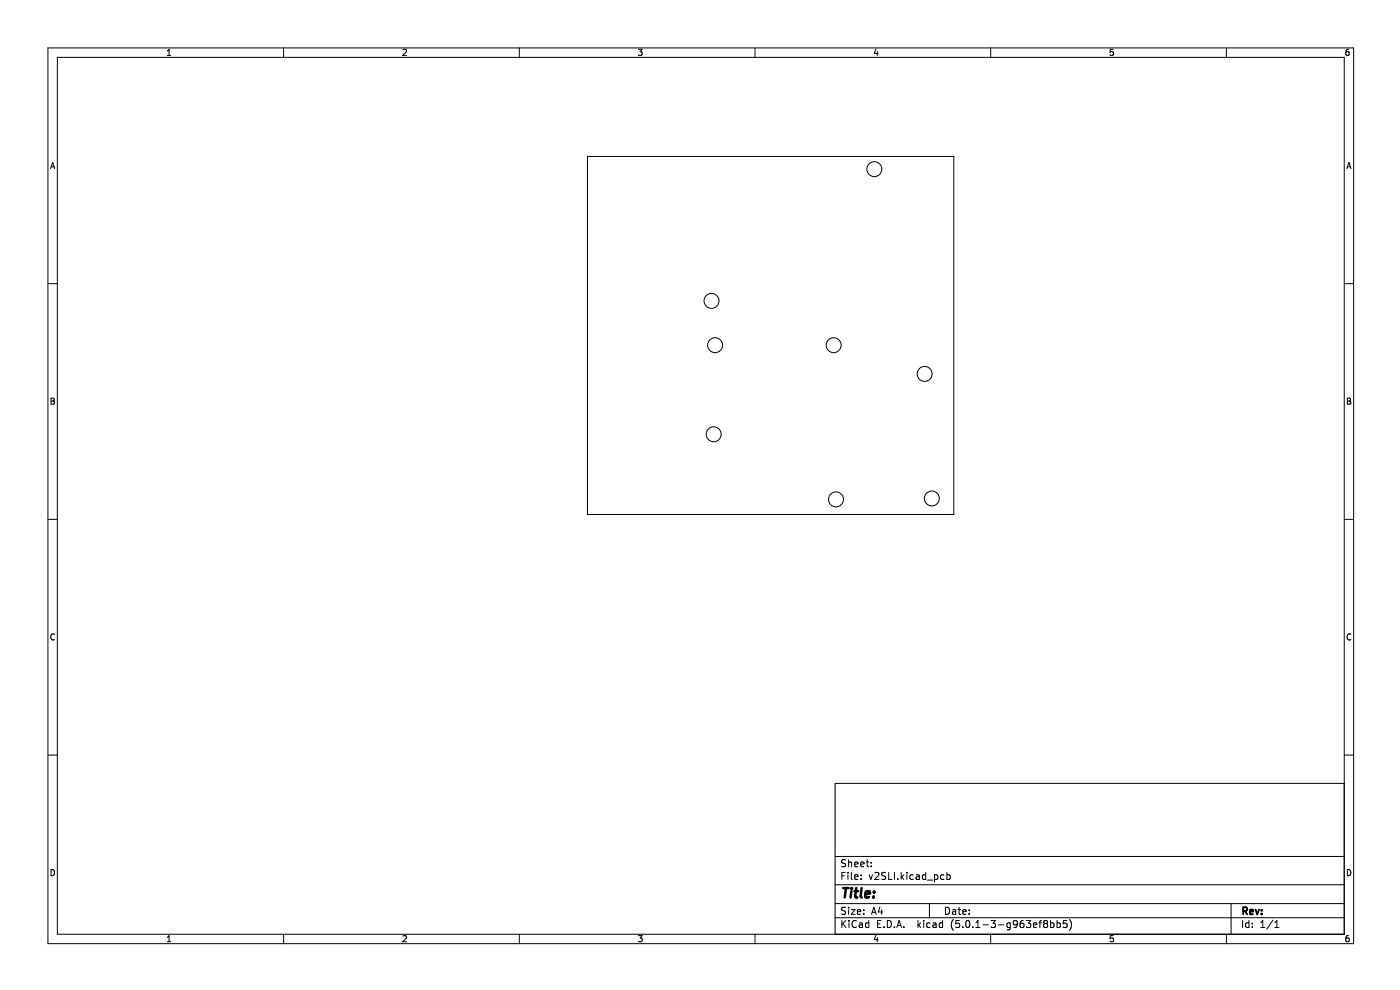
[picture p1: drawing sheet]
<svg xmlns="http://www.w3.org/2000/svg" width="297mm" height="210mm" viewBox="0 0 297 210" stroke-linecap="round" stroke-linejoin="round" font-family="sans-serif">
<g fill="none" stroke="#000" stroke-width=".21">
<path d="M10.2 10.2h277v190h-277zM12.2 12.2h273v186h-273zM35.5 11.8h.7M35.5 10.8l.4-.3v1.3M60.2 10.2v2M85.5 10.6l.5-.1 .2 .3-.8 1h.8M110.2 10.2v2M135.4 10.5h.8l-.4 .5 .4 .1v.5l-.2 .2-.6-.2M160.2 10.2v2M185.8 10.4l-.3 .9h.8M186.1 10.9v.9M210.2 10.2v2"/>
<path d="M236.2 10.5h-.6l-.1 .6 .6-.1 .1 .6-.2 .2-.5-.2M260.2 10.2v2M286.1 10.5h-.4l-.1 .3-.1 .7 .2 .3 .5-.2-.1-.6h-.4l-.2 .2M10.7 35.8l.5-1.3 .4 1.3M10.9 35.4h.6M124.6 33.2h77.8v75.9h-77.8zM285.7 35.8l.5-1.3 .4 1.3M285.9 35.4h.6M10.2 60.2h2M285.2 60.2h2M10.8 84.5h.5l.2 .2-.2 .4 .2 .1 .1 .3-.3 .3h-.5zM10.8 85.1h.5"/>
<path d="M285.8 84.5h.5l.2 .2-.2 .4 .2 .1 .1 .3-.3 .3h-.5zM285.8 85.1h.5M10.2 110.2h2M285.2 110.2h2M11.6 134.6a.58 .58 0 0 0-.8 .5 .58 .58 0 0 0 .8 .5M286.6 134.6a.58 .58 0 0 0-.8 .5 .58 .58 0 0 0 .8 .5M10.2 160.2h2M285.2 166.2h-108v32M285.2 160.2h2M10.8 184.5a.66 .66 0 0 1 .8 .6 .66 .66 0 0 1-.8 .7zM35.5 198.8l.4-.3v1.3M35.5 199.8h.7"/>
<path d="M60.2 198.2v2M85.5 198.6l.5-.1 .2 .3-.8 1h.8M110.2 198.2v2M135.4 198.5h.8l-.4 .5 .4 .1v.5l-.2 .2-.6-.2M160.2 198.2v2M177.2 194.7h108M177.2 191.7h108M177.2 187.7h108M177.2 181.7h108M178.6 195.3v1.5M178.6 185.8h.5M178.8 195.9l.7 .9"/>
<path d="M179.3 185.1h-.7v1.5M179.4 192.5h-.6l-.2 .1v.4l.6 .3 .2 .4-.3 .3-.6-.1M179.4 182.4h-.6l-.2 .1v.4l.6 .3 .2 .4-.3 .3-.6-.1M179.5 195.3l-.9 .8M179.9 185.1v.1M179.9 185.6v1M180 182.4v1.5M180 192.5v.1M180 193v1M180 183l.2-.1h.4l.1 1M180.1 195.3v.1M180.1 195.8v1"/>
<path d="M180.6 193h.8l-.8 1h.8M180.6 185.1v1.2l.2 .3M181.3 186.1l.7-.2v-.3h-.5l-.2 .2 .1 .7h.6M181.3 183.4l.7-.2v-.3h-.5l-.2 .2 .1 .7h.6M181.7 195.4a.71 .71 0 0 0-1 .5 .71 .71 0 0 0 .7 .9l.3-.2M181.9 193.5l.7-.2-.1-.3h-.4l-.2 .2 .1 .7h.5M182.3 195.8h.6l.1 1M182.6 183.4l.7-.2-.1-.3h-.4l-.2 .2 .1 .7h.5M182.7 186.4v.2M182.7 185.6v.2M183 196.1l-.5 .1-.3 .2 .3 .4 .5-.1M183.2 193.8v.2"/>
<path d="M183.2 193v.2M183.7 182.9h.6M184 182.4v1.2l.3 .3M184.3 195.8h-.4l-.3 .2 .1 .7h.6M184.3 195.3v1.5M184.4 185.6l.3 1 .4-1M184.8 183.7v.2M184.8 182.9v.2M184.9 194l.5-1.5 .5 1.5M185 193.5h.7M185.6 185.2l.6-.1 .3 .4-1 1.1h1M185.8 198.4l-.3 .9h.8"/>
<path d="M186.1 198.9v.9M186.2 196h.5M186.7 192.4l-.4 1.1h.9M186.9 195.3h-.7v1.5h.7M187 193v1M187.5 196.6v.2M187.9 185.1h-.6l-.2 .1v.4l.6 .3 .2 .4-.3 .3-.6-.1M188.2 195.3a.76 .76 0 0 1 .9 .7 .76 .76 0 0 1-.9 .8zM188.5 185.1v1.5h.7M189.7 196.6v.2M189.7 185.1v1.5M190.2 196.8l.5-1.5 .5 1.5"/>
<path d="M190.4 196.3h.7M190.5 186.4v.2M191.2 185.1v1.5M191.3 186l.4 .6M191.7 196.6v.2M191.7 185.6l-.5 .5M192.4 185.1v.1M192.4 185.6v1M193.7 185.6h-.4l-.3 .2 .2 .7h.5M194.4 185.6h.6v1M194.7 195.3v1.5M194.9 196.2l.4 .6"/>
<path d="M195 185.9l-.5 .1-.2 .2 .2 .4 .5-.1M195.3 195.8l-.6 .5M196 195.3v.1M196 195.8v1M196.4 185.6h-.4l-.3 .2 .1 .7h.6M196.4 185.1v1.5M196.7 186.7h1.2M197.2 191.7v3M197.3 195.8h-.4l-.3 .2 .1 .7h.6M198 195.8h.5l.1 1M198.2 185.6h.5l.3 .2-.2 .7h-.6M198.2 185.6v1.5"/>
<path d="M198.6 196.1l-.5 .1-.2 .2 .2 .4 .5-.1M200 195.8h-.5l-.3 .2 .2 .7h.6M200 195.3v1.5M200.2 185.6h-.4l-.3 .2 .2 .7h.5M200.6 192.5a.76 .76 0 0 1 .9 .7 .76 .76 0 0 1-.9 .8zM200.9 185.6h.4l.3 .2-.1 .7h-.6M200.9 185.1v1.5M202.1 193h.6v1M202.2 195a1.72 1.72 0 0 0 0 2.3M202.7 193.3l-.5 .1-.2 .2 .2 .4 .5-.1M203.2 193h.6M203.5 192.5v1.2l.3 .3"/>
<path d="M203.5 195.3h-.7l-.1 .7 .3-.2 .5 .1 .1 .2-.1 .5-.2 .2-.6-.2M204.2 193.5l.8-.2-.1-.3h-.4l-.3 .2 .1 .7h.6M204.2 196.6v.2M205 195.4l.2-.1a.8 .8 0 0 1 .6 .7 .8 .8 0 0 1-.6 .8l-.3-.6zM205.6 193.8v.2M205.6 193v.2M206.4 196.6v.2M207 196.8h.9M207 195.7l.5-.4v1.5M208.5 196.2h1.2M210.2 198.2v2M210.2 195.3h1l-.5 .5 .4 .2v.6l-.2 .2-.7-.2"/>
<path d="M211.8 196.2h1.2M214.3 195.8h-.4l-.3 .2 .1 .7h.6M214.3 195.8v1.2l-.3 .3-.3-.1M215.8 195.9l-.3 .3-.4-.1-.1-.2v-.4l.2-.2h.5l.1 .2a1 1 0 0 1-.4 1.3h-.3M217.1 195.3h-.4a1.01 1.01 0 0 0 0 1.5l.5-.2v-.5l-.2-.3-.5 .1-.1 .2M217.7 195.3h1l-.5 .5 .4 .2v.6l-.2 .2-.7-.2M219.2 196.3l.8-.2-.1-.3h-.4l-.3 .2 .1 .7h.6M220.4 195.8h.6M221 195.3l-.4 .2v1.3M221.7 195.9l-.3 .3v.3l.3 .3h.3l.2-.3v-.3l-.2-.3M221.7 195.9l-.3-.3 .3-.3h.3l.2 .2-.2 .4M221.7 195.9h.3"/>
<path d="M222.9 195.8h.4l.3 .2-.1 .7h-.6M222.9 195.3v1.5M224.2 195.8h.5l.3 .2-.2 .7h-.6M224.2 195.3v1.5M226.3 195.3h-.7l-.1 .7 .2-.2 .5 .1 .2 .2-.1 .5-.2 .2-.6-.2M226.9 195a1.72 1.72 0 0 1 0 2.3M236.2 198.5h-.6l-.1 .6 .6-.1 .1 .6-.2 .2-.5-.2M260.2 198.2v2M261.2 191.7v6.5M263.6 195.3v1.5M265 195.8h-.5l-.3 .2 .2 .7h.6M265 195.3v1.5"/>
<path d="M265.7 196.6v.2M265.7 195.8v.2M267.5 196.8h.8M267.5 195.7l.4-.4v1.5M270 195.2l-1.3 1.9M270.5 196.8h.8M270.5 195.7l.4-.4v1.5M285.8 184.5a.66 .66 0 0 1 .8 .6 .66 .66 0 0 1-.8 .7zM286.1 198.5h-.4l-.1 .3-.1 .7 .2 .3 .5-.2-.1-.6h-.4l-.2 .2"/>
<circle cx="185.5" cy="35.9" r="1.59"/>
<circle cx="150.9" cy="63.8" r="1.59"/>
<circle cx="151.7" cy="73.2" r="1.59"/>
<circle cx="176.9" cy="73.2" r="1.59"/>
<circle cx="196.2" cy="79.3" r="1.59"/>
<circle cx="151.4" cy="92.1" r="1.59"/>
<circle cx="177.3" cy="105.9" r="1.59"/>
<circle cx="197.7" cy="105.7" r="1.59"/>
</g>
<path d="M263.7 193.2h.7l.2-.2-.1-.4-.8-.1v1.5M264.1 193.2l.5 .8M265.1 193.5l.8-.2-.1-.3h-.4l-.3 .2 .1 .7h.6M266.4 193l.3 1 .4-1M267.6 193.8v.2M267.6 193v.2" fill="none" stroke="#000" stroke-width=".39"/>
<path d="M178.9 188.4h1.1M179.5 188.4l-.3 2M180.6 189l-.2 1.4M180.7 188.4v.2M181.3 189h.7M181.6 188.4l-.2 1.7 .1 .2 .4 .1M182.8 188.4l-.2 1.7 .2 .3M183.6 189.7l.9-.2v-.4l-.6-.1-.3 .3v1h.8M185.3 190.2v.2M185.5 189.1l-.1 .2" fill="none" stroke="#000" stroke-width=".52"/>
</svg>
